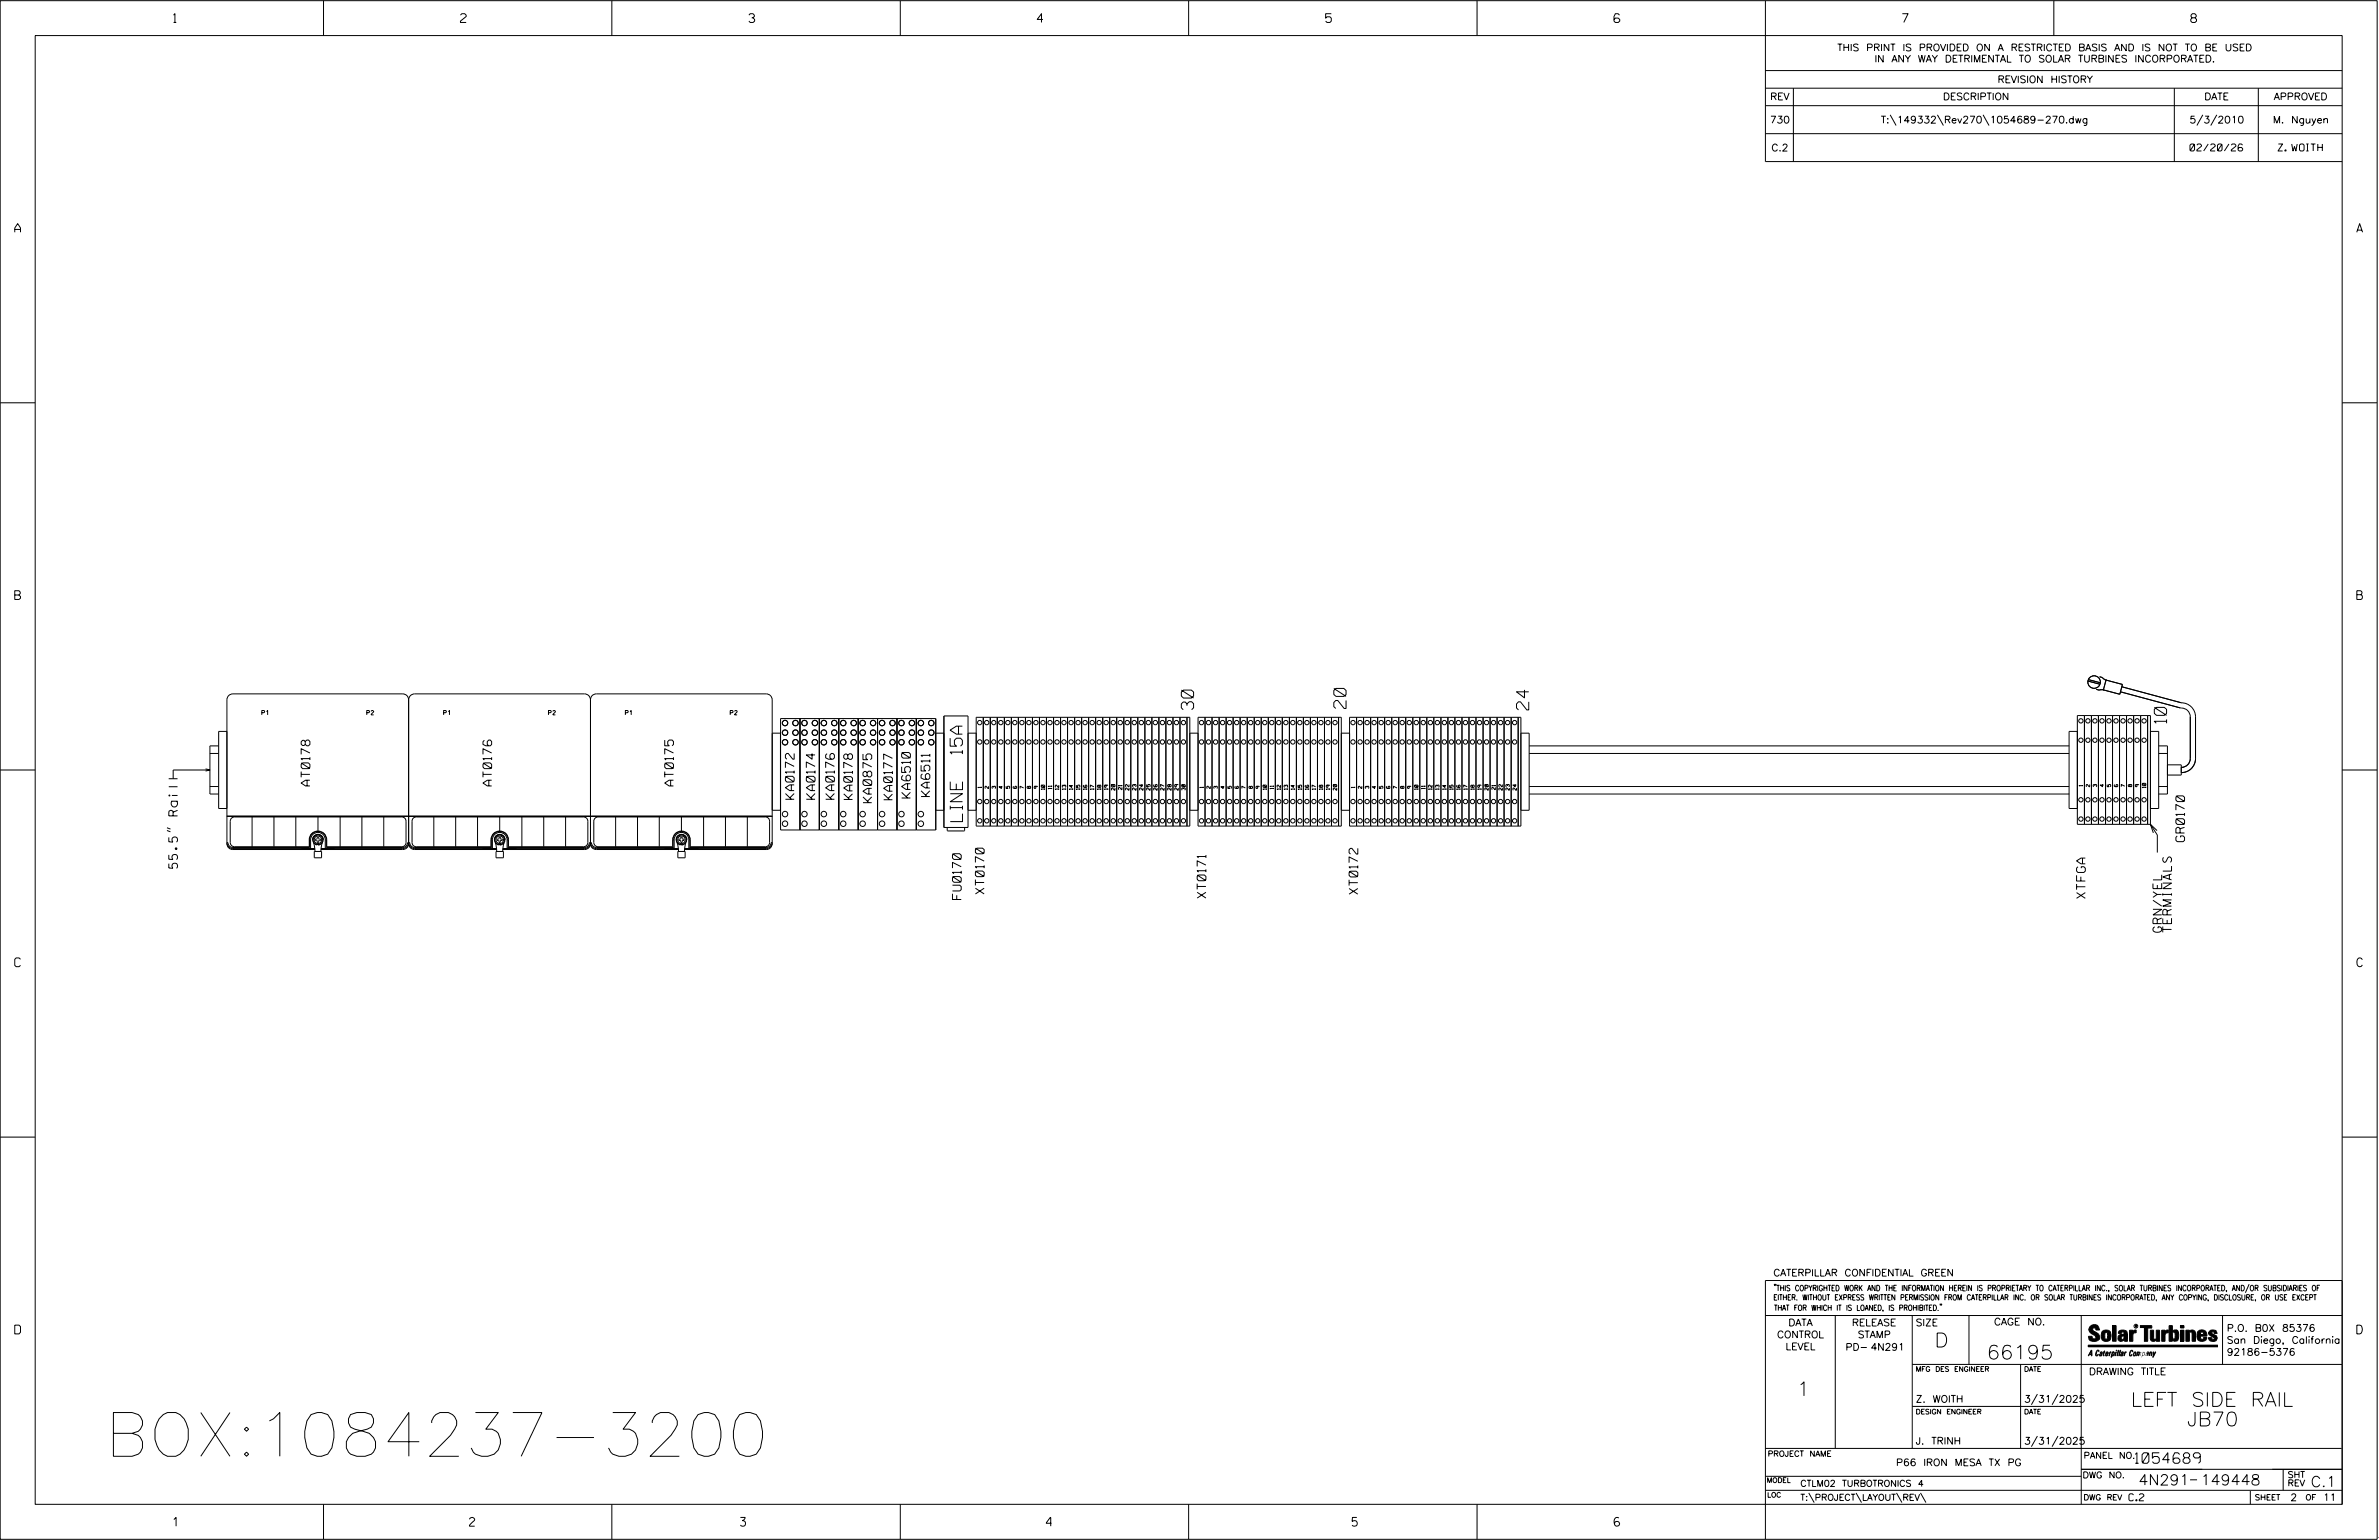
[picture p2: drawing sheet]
<svg xmlns="http://www.w3.org/2000/svg" width="864mm" height="559mm" viewBox="0 0 864 559" stroke-linecap="round" stroke-linejoin="round" font-family="sans-serif">
<defs><g id="words">
<text font-size="15.9" x="38.1" y="528.4">BOX:1084237-3200</text>
<g font-size="5.1">
<text x="702.3" y="488.8">D</text>
<text x="721.2" y="493.2">66195</text>
<text x="652.2" y="506.5">1</text>
<text x="773.5" y="510.3">LEFT SIDE RAIL</text>
<text x="793.9" y="517.4">JB70</text>
</g>
<g font-size="4.4">
<text x="433.3" y="257.5" transform="rotate(-90 433.3 257.5)">30</text>
<text x="488.6" y="257.1" transform="rotate(-90 488.6 257.1)">20</text>
<text x="555" y="257.6" transform="rotate(-90 555 257.6)">24</text>
<text x="786.5" y="262.4" transform="rotate(-90 786.5 262.4)">10</text>
<text x="349.4" y="273.6" transform="rotate(-90 349.4 273.6)">15A</text>
<text x="349.4" y="298.1" transform="rotate(-90 349.4 298.1)">LINE</text>
</g>
<g font-size="3.8">
<text x="775.1" y="531">1054689</text>
<text x="776.3" y="538.9">4N291</text>
<text x="798.8" y="538.9">149448</text>
<text x="838.8" y="539.5">C.1</text>
</g>
<g font-size="3.2">
<text x="63" y="8.2">1</text>
<text x="167.2" y="8.2">2</text>
<text x="271.8" y="8.2">3</text>
<text x="376.5" y="8.2">4</text>
<text x="481.2" y="8.2">5</text>
<text x="690.6" y="8.2">7</text>
<text x="795.3" y="8.2">8</text>
<text x="5.4" y="84.3">A</text>
<text x="855.5" y="84.3">A</text>
<text x="5.4" y="217.5">B</text>
<text x="855.6" y="217.5">B</text>
<text x="112.5" y="285.2" transform="rotate(-90 112.5 285.2)">AT0178</text>
<text x="178.5" y="285.2" transform="rotate(-90 178.5 285.2)">AT0176</text>
<text x="244.5" y="285.2" transform="rotate(-90 244.5 285.2)">AT0175</text>
<text x="288.3" y="290" transform="rotate(-90 288.3 290)">KA0172</text>
<text x="295.9" y="290" transform="rotate(-90 295.9 290)">KA0174</text>
<text x="302.9" y="290" transform="rotate(-90 302.9 290)">KA0176</text>
<text x="309.5" y="290.1" transform="rotate(-90 309.5 290.1)">KA0178</text>
<text x="316.4" y="291.3" transform="rotate(-90 316.4 291.3)">KA0875</text>
<text x="324" y="290.2" transform="rotate(-90 324 290.2)">KA0177</text>
<text x="330.5" y="289.6" transform="rotate(-90 330.5 289.6)">KA6510</text>
<text x="337.5" y="289" transform="rotate(-90 337.5 289)">KA6511</text>
<text x="793" y="305.4" transform="rotate(-90 793 305.4)">GR0170</text>
<text x="64.4" y="315.1" transform="rotate(-90 64.4 315.1)">55.5&quot; Rail</text>
<text x="348.9" y="326.4" transform="rotate(-90 348.9 326.4)">FU0170</text>
<text x="357.2" y="324.4" transform="rotate(-90 357.2 324.4)">XT0170</text>
<text x="437.8" y="325.8" transform="rotate(-90 437.8 325.8)">XT0171</text>
<text x="492.9" y="324.5" transform="rotate(-90 492.9 324.5)">XT0172</text>
<text x="757" y="326" transform="rotate(-90 757 326)">XTFGA</text>
<text x="784.7" y="338.3" transform="rotate(-90 784.7 338.3)">GRN/YEL</text>
<text x="788.3" y="338.3" transform="rotate(-90 788.3 338.3)">TERMINALS</text>
<text x="5.4" y="350.8">C</text>
<text x="855.6" y="350.8">C</text>
<text x="5.4" y="484">D</text>
<text x="855.6" y="484">D</text>
<text x="62.8" y="553.8">1</text>
<text x="170.4" y="553.8">2</text>
<text x="268.8" y="553.8">3</text>
<text x="379.8" y="553.8">4</text>
<text x="490.8" y="553.8">5</text>
<text x="585.9" y="553.8">6</text>
</g>
<g font-size="2.5">
<text x="666.9" y="18.5">THIS PRINT IS PROVIDED ON A RESTRICTED BASIS AND IS NOT TO BE USED</text>
<text x="680.5" y="22.6">IN ANY WAY DETRIMENTAL TO SOLAR TURBINES INCORPORATED.</text>
<text x="725.1" y="30">REVISION HISTORY</text>
<text x="642.6" y="36.3">REV</text>
<text x="705.3" y="36.3">DESCRIPTION</text>
<text x="800.2" y="36.3">DATE</text>
<text x="825.4" y="36.3">APPROVED</text>
<text x="642.5" y="44.7">730</text>
<text x="682.8" y="44.7">T:\149332\Rev270\1054689-270.dwg</text>
<text x="794.8" y="44.7">5/3/2010</text>
<text x="825.1" y="44.7">M. Nguyen</text>
<text x="643" y="54.8">C.2</text>
<text x="795" y="54.8">02/20/26</text>
<text x="827" y="54.8">Z. WOITH</text>
<text x="643.8" y="463">CATERPILLAR CONFIDENTIAL GREEN</text>
<text x="645.1" y="485.5">CONTROL</text>
<text x="649.2" y="481.1">DATA</text>
<text x="672.3" y="481.1">RELEASE</text>
<text x="674.4" y="485.5">STAMP</text>
<text x="695.4" y="481.1">SIZE</text>
<text x="723.8" y="480.8">CAGE NO.</text>
<text x="808.4" y="483.1">P.O. B0X 85376</text>
<text x="648.2" y="489.8">LEVEL</text>
<text x="669.9" y="490">PD- 4N291</text>
<text x="808.4" y="487.5">San Diego, California</text>
<text x="808.4" y="491.8">92186-5376</text>
<text x="758.3" y="498.9">DRAWING TITLE</text>
<text x="695.4" y="508.9">Z. WOITH</text>
<text x="734.8" y="508.9">3/31/2025</text>
<text x="695.4" y="524.1">J. TRINH</text>
<text x="734.8" y="524.1">3/31/2025</text>
<text x="688.3" y="531.9">P66 IRON MESA TX PG</text>
<text x="772.8" y="544.6">C.2</text>
<text x="831.4" y="544.6">2</text>
<text x="843.3" y="544.6">11</text>
</g>
<g font-size="2.3">
<text x="756.4" y="529.2">PANEL NO.</text>
<text x="653.5" y="539.4">CTLM02 TURBOTRONICS 4</text>
<text x="756" y="536.3">DWG NO.</text>
<text x="830.4" y="539.3">REV</text>
<text x="830.4" y="536.2">SHT</text>
<text x="653.5" y="544.5">T:\PROJECT\LAYOUT\REV\</text>
</g>
<g font-size="2">
<text x="643.8" y="468.4">&quot;THIS COPYRIGHTED WORK AND THE INFORMATION HEREIN IS PROPRIETARY TO CATERPILLAR INC., SOLAR TURBINES INCORPORATED, AND/OR SUBSIDIARIES OF</text>
<text x="643.8" y="471.8">EITHER. WITHOUT EXPRESS WRITTEN PERMISSION FROM CATERPILLAR INC. OR SOLAR TURBINES INCORPORATED, ANY COPYING, DISCLOSURE, OR USE EXCEPT</text>
<text x="644" y="475.6">THAT FOR WHICH IT IS LOANED, IS PROHIBITED.&quot;</text>
<text x="641.7" y="528.5">PROJECT NAME</text>
<text x="756.3" y="544.3">DWG REV</text>
<text x="818.5" y="544.3">SHEET</text>
<text x="836.9" y="544.3">OF</text>
</g>
<g font-size="1.8">
<text x="695.4" y="497.6">MFG DES ENGINEER</text>
<text x="734.8" y="497.6">DATE</text>
<text x="695.4" y="513.1">DESIGN ENGINEER</text>
<text x="734.8" y="513.1">DATE</text>
<text x="641.3" y="538">MODEL</text>
<text x="641.5" y="543.3">LOC</text>
</g>
<g font-size="1.6">
<text x="95.1" y="259.4">P1</text>
<text x="133.1" y="259.4">P2</text>
<text x="161" y="259.4">P1</text>
<text x="199.1" y="259.4">P2</text>
<text x="227" y="259.4">P1</text>
<text x="265.1" y="259.4">P2</text>
</g>
<g font-size="1.3">
<text x="356.3" y="285.9" transform="rotate(-90 356.3 285.9)">1</text>
<text x="358.8" y="286.1" transform="rotate(-90 358.8 286.1)">2</text>
<text x="361.4" y="286.1" transform="rotate(-90 361.4 286.1)">3</text>
<text x="363.9" y="286.1" transform="rotate(-90 363.9 286.1)">4</text>
<text x="366.5" y="286.1" transform="rotate(-90 366.5 286.1)">5</text>
<text x="369" y="286.1" transform="rotate(-90 369 286.1)">6</text>
<text x="371.6" y="286.1" transform="rotate(-90 371.6 286.1)">7</text>
<text x="374.1" y="286.1" transform="rotate(-90 374.1 286.1)">8</text>
<text x="376.7" y="286.1" transform="rotate(-90 376.7 286.1)">9</text>
<text x="379.2" y="286.5" transform="rotate(-90 379.2 286.5)">10</text>
<text x="381.8" y="286.3" transform="rotate(-90 381.8 286.3)">11</text>
<text x="384.3" y="286.5" transform="rotate(-90 384.3 286.5)">12</text>
<text x="386.9" y="286.5" transform="rotate(-90 386.9 286.5)">13</text>
<text x="389.4" y="286.5" transform="rotate(-90 389.4 286.5)">14</text>
<text x="392" y="286.5" transform="rotate(-90 392 286.5)">15</text>
<text x="394.5" y="286.5" transform="rotate(-90 394.5 286.5)">16</text>
<text x="397.1" y="286.5" transform="rotate(-90 397.1 286.5)">17</text>
<text x="399.6" y="286.5" transform="rotate(-90 399.6 286.5)">18</text>
<text x="402.2" y="286.5" transform="rotate(-90 402.2 286.5)">19</text>
<text x="404.7" y="286.7" transform="rotate(-90 404.7 286.7)">20</text>
<text x="407.3" y="286.5" transform="rotate(-90 407.3 286.5)">21</text>
<text x="409.8" y="286.7" transform="rotate(-90 409.8 286.7)">22</text>
<text x="412.4" y="286.7" transform="rotate(-90 412.4 286.7)">23</text>
<text x="414.9" y="286.7" transform="rotate(-90 414.9 286.7)">24</text>
<text x="417.5" y="286.7" transform="rotate(-90 417.5 286.7)">25</text>
<text x="420" y="286.7" transform="rotate(-90 420 286.7)">26</text>
<text x="422.6" y="286.7" transform="rotate(-90 422.6 286.7)">27</text>
<text x="425.1" y="286.7" transform="rotate(-90 425.1 286.7)">28</text>
<text x="427.7" y="286.7" transform="rotate(-90 427.7 286.7)">29</text>
<text x="430.2" y="286.7" transform="rotate(-90 430.2 286.7)">30</text>
<text x="436.8" y="285.9" transform="rotate(-90 436.8 285.9)">1</text>
<text x="439.3" y="286.1" transform="rotate(-90 439.3 286.1)">2</text>
<text x="441.9" y="286.1" transform="rotate(-90 441.9 286.1)">3</text>
<text x="444.4" y="286.1" transform="rotate(-90 444.4 286.1)">4</text>
<text x="447" y="286.1" transform="rotate(-90 447 286.1)">5</text>
<text x="449.5" y="286.1" transform="rotate(-90 449.5 286.1)">6</text>
<text x="452.1" y="286.1" transform="rotate(-90 452.1 286.1)">7</text>
<text x="454.6" y="286.1" transform="rotate(-90 454.6 286.1)">8</text>
<text x="457.2" y="286.1" transform="rotate(-90 457.2 286.1)">9</text>
<text x="459.7" y="286.5" transform="rotate(-90 459.7 286.5)">10</text>
<text x="462.3" y="286.3" transform="rotate(-90 462.3 286.3)">11</text>
<text x="464.9" y="286.5" transform="rotate(-90 464.9 286.5)">12</text>
<text x="467.4" y="286.5" transform="rotate(-90 467.4 286.5)">13</text>
<text x="470" y="286.5" transform="rotate(-90 470 286.5)">14</text>
<text x="472.5" y="286.5" transform="rotate(-90 472.5 286.5)">15</text>
<text x="475.1" y="286.5" transform="rotate(-90 475.1 286.5)">16</text>
<text x="477.6" y="286.5" transform="rotate(-90 477.6 286.5)">17</text>
<text x="480.2" y="286.5" transform="rotate(-90 480.2 286.5)">18</text>
<text x="482.7" y="286.5" transform="rotate(-90 482.7 286.5)">19</text>
<text x="485.3" y="286.7" transform="rotate(-90 485.3 286.7)">20</text>
<text x="491.8" y="285.9" transform="rotate(-90 491.8 285.9)">1</text>
<text x="494.4" y="286.1" transform="rotate(-90 494.4 286.1)">2</text>
<text x="496.9" y="286.1" transform="rotate(-90 496.9 286.1)">3</text>
<text x="499.5" y="286.1" transform="rotate(-90 499.5 286.1)">4</text>
<text x="502" y="286.1" transform="rotate(-90 502 286.1)">5</text>
<text x="507.1" y="286.1" transform="rotate(-90 507.1 286.1)">7</text>
<text x="509.7" y="286.1" transform="rotate(-90 509.7 286.1)">8</text>
<text x="512.2" y="286.1" transform="rotate(-90 512.2 286.1)">9</text>
<text x="514.8" y="286.5" transform="rotate(-90 514.8 286.5)">10</text>
<text x="517.3" y="286.3" transform="rotate(-90 517.3 286.3)">11</text>
<text x="519.9" y="286.5" transform="rotate(-90 519.9 286.5)">12</text>
<text x="522.4" y="286.5" transform="rotate(-90 522.4 286.5)">13</text>
<text x="525" y="286.5" transform="rotate(-90 525 286.5)">14</text>
<text x="527.5" y="286.5" transform="rotate(-90 527.5 286.5)">15</text>
<text x="530.1" y="286.5" transform="rotate(-90 530.1 286.5)">16</text>
<text x="532.6" y="286.5" transform="rotate(-90 532.6 286.5)">17</text>
<text x="535.2" y="286.5" transform="rotate(-90 535.2 286.5)">18</text>
<text x="537.7" y="286.5" transform="rotate(-90 537.7 286.5)">19</text>
<text x="540.3" y="286.7" transform="rotate(-90 540.3 286.7)">20</text>
<text x="542.8" y="286.5" transform="rotate(-90 542.8 286.5)">21</text>
<text x="545.4" y="286.7" transform="rotate(-90 545.4 286.7)">22</text>
<text x="547.9" y="286.7" transform="rotate(-90 547.9 286.7)">23</text>
<text x="550.5" y="286.7" transform="rotate(-90 550.5 286.7)">24</text>
<text x="756" y="285.3" transform="rotate(-90 756 285.3)">1</text>
<text x="758.6" y="285.5" transform="rotate(-90 758.6 285.5)">2</text>
<text x="761.1" y="285.5" transform="rotate(-90 761.1 285.5)">3</text>
<text x="763.7" y="285.5" transform="rotate(-90 763.7 285.5)">4</text>
<text x="766.2" y="285.5" transform="rotate(-90 766.2 285.5)">5</text>
<text x="768.8" y="285.5" transform="rotate(-90 768.8 285.5)">6</text>
<text x="771.3" y="285.5" transform="rotate(-90 771.3 285.5)">7</text>
<text x="773.9" y="285.5" transform="rotate(-90 773.9 285.5)">8</text>
<text x="776.4" y="285.5" transform="rotate(-90 776.4 285.5)">9</text>
<text x="779" y="285.9" transform="rotate(-90 779 285.9)">10</text>
</g>
<text font-size=".9" x="775.1" y="481.7">R</text>
</g></defs>
<g fill="none" stroke="#000" stroke-width=".36">
<path d="M.1 .2h862.8v558.4h-862.8zM12.8 12.9h837.4v533h-837.4zM117.4 .2v12.7M222.1 .2v12.7M326.8 .2v12.7M431.5 .2v12.7M536.2 .2v12.7M587.9 5.5l-.5-.5h-1l-.5 1v1.7l.5 .4h1l.6-.4v-.6l-.6-.5h-1l-.5 .5M640.9 .2v58.4h209.3M745.6 .2v12.7M640.9 25.6h209.3M640.9 32h209.3"/>
<path d="M640.9 38.3h209.3M651 32v26.6M789.3 32v26.6M819.8 32v26.6M640.9 48.5h209.3M686.2 41.7l2.1 3.8M703.3 41.7l2.2 3.8M719.9 41.7l2.1 3.8M799.6 41.7l-2.1 3.8M804.7 41.7l-2.2 3.8M.1 146.2h12.7M850.2 146.2h12.7"/>
<path d="M148.3 254a2.17 2.17 0 0 0-2.1-2.2h-61.7a2.17 2.17 0 0 0-2.1 2.2v52.1a2.17 2.17 0 0 0 2.1 2.2h29.8M148.3 254v52.1M148.3 254a2.17 2.17 0 0 1 2.2-2.2h61.7a2.17 2.17 0 0 1 2.1 2.2M214.3 254v52.1M214.3 254a2.11 2.11 0 0 1 2.2-2.2h61.7a2.17 2.17 0 0 1 2.1 2.2v52.1a2.17 2.17 0 0 1-2.1 2.2h-29.7M342.7 259.8h8.7v40.4h-8.7zM754.1 259.6h26.5v39.5h-26.5zM756.7 259.6v39.5M757.9 247.1l4.4 1.2M758.1 246.6l4.4 1.2M759.2 259.6v39.5M760.9 250.1l1.1 .3h1.8"/>
<path d="M761.8 259.6v39.5M762.2 245.6l1 .3 .8 .7 .8 .2M764.3 259.6v39.5M764.5 246.8l6 1.6-1 3.5-5.9-1.6zM766.9 259.6v39.5M769.4 259.6v39.5M769.8 251l21.6 5.9a3.4 3.4 0 0 1 3.7 3.2v15.2a3.3 3.3 0 0 1-3.3 3.1M770.3 249.2l21.6 5.8a5.1 5.1 0 0 1 5.1 5.1v15.2a5.1 5.1 0 0 1-5.2 5.1M771.9 259.6v39.5M774.5 259.6v39.5M777.1 259.6v39.5M779.6 259.6v39.5"/>
<path d="M.1 279.4h12.7M74.6 279l1.6 .4-1.6 .4M76.2 273.4h3.2M76.2 279.4h-13.3v3.2M79.4 270.7h-3.2v17.4h3.2M82.4 265.4h-3v28h3M280.3 266h3M283.4 260.7h56.3v40.5h-56.3zM290.4 260.7v40.5M297.4 260.7v40.5M304.5 260.7v40.5M311.5 260.7v40.5"/>
<path d="M318.6 260.7v40.5M325.6 260.7v40.5M332.6 260.7v40.5M339.7 266h3M351.4 266h3M354.4 260.3h77.5v39.5h-77.5zM356.9 260.3v39.5M359.5 260.3v39.5M362 260.3v39.5M364.6 260.3v39.5M367.1 260.3v39.5M369.7 260.3v39.5"/>
<path d="M372.3 260.3v39.5M374.8 260.3v39.5M377.3 260.3v39.5M379.9 260.3v39.5M382.4 260.3v39.5M385 260.3v39.5M387.5 260.3v39.5M390.1 260.3v39.5M392.6 260.3v39.5M395.2 260.3v39.5M397.7 260.3v39.5M400.3 260.3v39.5"/>
<path d="M402.8 260.3v39.5M405.4 260.3v39.5M408 260.3v39.5M410.5 260.3v39.5M413 260.3v39.5M415.6 260.3v39.5M418.1 260.3v39.5M420.7 260.3v39.5M423.2 260.3v39.5M425.8 260.3v39.5M428.3 260.3v39.5M430.9 260.3v39.5"/>
<path d="M431.9 266h3M434.9 260.3h52v39.5h-52zM437.4 260.3v39.5M440 260.3v39.5M442.6 260.3v39.5M445.1 260.3v39.5M447.6 260.3v39.5M450.2 260.3v39.5M452.8 260.3v39.5M455.3 260.3v39.5M457.8 260.3v39.5M460.4 260.3v39.5"/>
<path d="M463 260.3v39.5M465.5 260.3v39.5M468.1 260.3v39.5M470.6 260.3v39.5M473.1 260.3v39.5M475.7 260.3v39.5M478.3 260.3v39.5M480.8 260.3v39.5M483.3 260.3v39.5M485.9 260.3v39.5M486.9 266h3M489.9 260.3h62.2v39.5h-62.2z"/>
<path d="M492.4 260.3v39.5M495 260.3v39.5M497.6 260.3v39.5M500.1 260.3v39.5M502.6 260.3v39.5M505.2 260.3v39.5M507.8 260.3v39.5M510.3 260.3v39.5M512.9 260.3v39.5M515.4 260.3v39.5M517.9 260.3v39.5M520.5 260.3v39.5"/>
<path d="M523.1 260.3v39.5M525.6 260.3v39.5M528.1 260.3v39.5M530.7 260.3v39.5M533.3 260.3v39.5M535.8 260.3v39.5M538.4 260.3v39.5M540.9 260.3v39.5M543.5 260.3v39.5M546 260.3v39.5M548.6 260.3v39.5M551.1 260.3v39.5"/>
<path d="M552.1 266h3v28h-3M555.1 270.7h196M555.1 273.4h196M754.1 265.4h-3v28h3M780.6 265.4h3v28h-3M783.6 270.7h3.2v17.4h-3.2M783.6 273.4h3.2M786.8 277.5h5v3.7h-5M850.2 279.4h12.7M76.2 285.4h3.2M82.4 296.2l197.9 .1zM84 296.9l1.1-.5h60.8a1.51 1.51 0 0 1 1.5 1.6v7.7a1.51 1.51 0 0 1-1.5 1.5h-27.3v-2.5a3.2 3.2 0 0 0-3.2-3.1 3.2 3.2 0 0 0-3.1 3.1v2.5h-27.2a1.57 1.57 0 0 1-1.5-1.5v-7.7z"/>
<path d="M91.5 296.4v10.8M99.4 296.4v10.8M107.4 296.4v10.8M115.4 296.4v5.2M123.5 296.4v10.8M131.4 296.4v10.8M139.3 296.4v10.8M150 296.9l1.1-.5h60.8a1.57 1.57 0 0 1 1.5 1.6v7.7a1.57 1.57 0 0 1-1.5 1.5h-27.3v-2.5a3.2 3.2 0 0 0-3.2-3.1 3.2 3.2 0 0 0-3.2 3.1v2.5h-27.1a1.51 1.51 0 0 1-1.5-1.5v-7.7zM157.5 296.4v10.8M165.4 296.4v10.8M173.4 296.4v10.8M181.4 296.4v5.2"/>
<path d="M189.4 296.4v10.8M197.4 296.4v10.8M205.3 296.4v10.8M216 296.9l1.1-.5h60.7a1.51 1.51 0 0 1 1.6 1.6v7.7a1.51 1.51 0 0 1-1.6 1.5h-27.3v-2.5a3.2 3.2 0 0 0-3.1-3.1 3.2 3.2 0 0 0-3.2 3.1v2.5h-27.1a1.57 1.57 0 0 1-1.6-1.5v-7.7zM223.5 296.4v10.8M231.4 296.4v10.8M239.3 296.4v10.8M247.4 296.4v5.2M255.4 296.4v10.8M263.3 296.4v10.8M271.3 296.4v10.8M280.3 294h3"/>
<path d="M339.7 294h3M351.4 294h3M431.9 294h3M486.9 294h3M503.5 285.3l-.2 .6 .4 .2h.7l.1-.6-.1-.2-.5 .2 .2 .6M555.1 288.1h196M555.1 285.4h196M780.6 299.1l2.5 3.9v6.4M783.6 285.4h3.2M60.6 301.3l1.3 .5M60.6 300.4l1.3 .4M84.5 307.5a1.75 1.75 0 0 1-1.7-1.7h-.4a2.17 2.17 0 0 0 2.1 2.1"/>
<path d="M84.5 307.9h29.8M84.5 307.5h27.9M84.5 307.5v.4M109.4 307.9l4.9 .1M112.4 304.7a3.1 3.1 0 0 1 3-3 3.1 3.1 0 0 1 3.1 3M112.4 304.7h.3M112.4 304.7v2.8M112.7 304.7v3.2l-.3-.4M112.7 304.7a2.66 2.66 0 0 1 2.7-2.7 2.66 2.66 0 0 1 2.7 2.7M113.8 305.8l.5 3.2M114.1 309h2.6v2.3h-2.6zM115.1 306.5a1.88 1.88 0 0 1-1.3-2.7 1.88 1.88 0 0 1 2.9-.7 1.88 1.88 0 0 1 .1 2.9l-1 .6-.4-.1"/>
<path d="M115.1 303.8h.6l.1 .6 .6 .1v.5h-.7v.7h-.6v-.7h-.6v-.5l.6-.2zM116.6 307.9h29.6M117 305.8l-.5 3.2M117.3 304.8a1.89 1.89 0 0 0-1.9-2 1.89 1.89 0 0 0-1.9 2M118.1 304.7h.4M118.1 304.7v3.2l.4-.4M118.5 307.5h27.7M118.5 304.7v2.8M121.4 307.9l-4.8 .1M146.2 307.9a2.17 2.17 0 0 0 2.1-2.1 2.17 2.17 0 0 0 2.2 2.1M146.2 307.5a1.75 1.75 0 0 0 1.8-1.7h.7a1.81 1.81 0 0 0 1.8 1.7M146.2 307.5v.4"/>
<path d="M148.3 306.1a2.17 2.17 0 0 1-2.1 2.2h-29.7M148.3 306.1a2.17 2.17 0 0 0 2.2 2.2h29.8M150.5 307.5v.4M150.5 307.9h29.8M150.5 307.5h27.9M175.4 307.9l4.9 .1M178.4 304.7a3 3 0 0 1 3-3 3 3 0 0 1 3 3M178.4 304.7h.4M178.4 304.7v2.8M178.8 304.7a2.66 2.66 0 0 1 2.6-2.7 2.66 2.66 0 0 1 2.7 2.7M178.8 304.7v3.2l-.4-.4M179.8 305.8l.5 3.2"/>
<path d="M180.1 309h2.6v2.3h-2.6zM180.4 304.5l.6-.1 .2-.6h.4l.1 .5 .7 .2v.5h-.7l-.1 .7h-.4l-.1-.7h-.7zM181.1 306.5v.1a1.91 1.91 0 0 1-1.2-3 1.91 1.91 0 0 1 3.3 .3 1.91 1.91 0 0 1-1.8 2.7v-.1M182.5 307.9h29.7M183 305.8l-.5 3.2M183.3 304.8a1.91 1.91 0 0 0-1.9-2 1.91 1.91 0 0 0-1.9 2M184.1 304.7v3.2l.3-.4M184.1 304.7h.3M184.4 304.7v2.8M184.4 307.5h27.8M187.4 307.9l-4.9 .1M212.2 307.9a2.17 2.17 0 0 0 2.1-2.1 2.11 2.11 0 0 0 2.2 2.1"/>
<path d="M212.2 307.5a1.81 1.81 0 0 0 1.8-1.7h.7a1.81 1.81 0 0 0 1.8 1.7M212.2 307.5v.4M214.3 306.1a2.11 2.11 0 0 0 2.2 2.2h29.8M214.3 306.1a2.17 2.17 0 0 1-2.1 2.2h-29.7M216.5 307.9h29.7M216.5 307.5h27.8M216.5 307.5v.4M241.4 307.9l4.8 .1M244.3 304.7h.4M244.3 304.7v2.8M244.3 304.7a3.1 3.1 0 0 1 3.1-3 3.1 3.1 0 0 1 3 3M244.7 304.7a2.66 2.66 0 0 1 2.7-2.7 2.66 2.66 0 0 1 2.6 2.7"/>
<path d="M244.7 304.7v3.2l-.4-.4M245.8 305.8l.5 3.2M246.1 309h2.6v2.3h-2.6zM246.4 304.5l.6-.1 .1-.6h.5l.1 .5 .6 .2v.5h-.6l-.1 .7h-.5v-.7h-.7zM247.1 306.5a1.86 1.86 0 0 1-1.4-2.5 1.86 1.86 0 0 1 2.6-1 1.86 1.86 0 0 1 .7 2.7l-.9 .8h-.7M248.5 307.9h29.7M249 305.8l-.5 3.2M249.3 304.8a1.89 1.89 0 0 0-1.9-2 1.89 1.89 0 0 0-1.9 2M250 304.7v3.2l.4-.4M250 304.7h.4M250.4 307.5h27.8M250.4 304.7v2.8"/>
<path d="M253.3 307.9l-4.8 .1M278.2 307.5a1.81 1.81 0 0 0 1.7-1.7h.4a2.17 2.17 0 0 1-2.1 2.1M278.2 307.5v.4M343.9 300.2v1.1l.2 .2h5.8l.3-.2v-1.1M783 301.4l-2.4-2.3 1.1 3.1M.1 412.6h12.7M850.2 412.6h12.7M640.9 477.3h209.3M644.2 466.1l-.1 .4M644.7 466.1l-.2 .4M666.2 477.3v48.3M694.2 477.3v48.3"/>
<path d="M704.4 473.3l-.1 .4M704.8 473.3l-.1 .4M714.8 477.3v17.8M755.5 477.3v68.6M806.8 477.3v17.8M816.5 466l-1.4 3.1M850.2 464.6h-209.3v94M850.2 464.8v81.1M694.2 495.1h156M733.5 495.1v30.5M758.6 481.4a2.02 2.02 0 0 1 3.1-.1l.5 1.3h-1.3l-.2-.6-.4-.2-.6 .1-.1 .4 .4 .7a2.46 2.46 0 0 1 2.2 2.9 2.83 2.83 0 0 1-3.8 .3l-.3-1.3h1.3l.2 .7 .6 .3 .5-.2 .2-.5-.4-.6-1.9-1.2-.4-.9zM759.2 491.3h-.7l.7-1.2v1.9h.2l-.1-2.1-1.3 2.1 .5-.5h.7"/>
<path d="M761.3 490l.3-.2 .4 .3-.1 .3-.3-.4-.4 .3-.3 1.6h.4l.4-.5-.3 .6-.4 .1-.3-.4zM762.6 490.6l.5-.1-.1 1.4h-.9a.74 .74 0 0 1 .9-.8l-.3 .7-.5 .1 .2-.5 .6-.2v-.5l-.7 .2zM763 483.2a2.17 2.17 0 0 1 3.1 0l.3 1.4-.3 1.5a2.17 2.17 0 0 1-3.1 0l-.3-1.5zM763.6 490.5l.4-.4 .2 .6h-.3l-.3 .9 .2 .4-.3-.1zM764.1 483.7l.5-.4 .4 .3v2.2l-.4 .2-.5-.2zM764.6 491.1l.6 .2v-.7l-.4-.1-.4 .6-.1 .8h.6M764.6 491.1l-.1 .8h.4M764.6 482.6v.8M764.8 490.7l.4 .1v.3h-.6zM765 491.5l-.1 .4zM766 490.5l-.5 1.5zM766 490.8l.4-.3-.4 .4"/>
<path d="M766.9 481h1.3v5.7h-1.3zM767 490.8l.5 .1-.3 .8-.4 .2zM767.3 490.5h-.5l-.5 2M767.3 490.5a.8 .8 0 0 1 .2 1 .8 .8 0 0 1-.9 .4l-.1 .6M767.3 490.5l-.1 .2M768.1 490.5l-.4 1.5zM768.2 489.9h.3l-.1 .2h-.2zM769 489.9l-.5 2.1zM769.7 489.9l-.6 2.1zM770.1 491.4l.5-.3-.5 .8zM770.4 491.9h.1M770.6 491.1l.1-.4-.7 .2 .1-.3 .6-.1 .2 .3-.5 1.1"/>
<path d="M770.6 491.1a.74 .74 0 0 0-.8 .8h.6M771 484.8h-.7l-.3 .6 .4 .7 .5-.3 .1-2.4h-.8l-.1 .4h-1.2a1.71 1.71 0 0 1 1.8-1.3 1.71 1.71 0 0 1 1.6 1.4v2.8h-1.1l-.1-.6M771 484.2l-1.5 .1a1.41 1.41 0 0 0 0 2.4l.5 .1 1.1-.7M771.2 486.1h-.1M771.4 490.5l.1 .3 .4-.3-.9 1.5zM771.5 490.8h.1M773 482.7h1.2v.5l.5-.5 .7-.1v1h-.6l-.5 .4-.1 2.7h-1.2zM773.3 490.3l.6-.4 .4 .2-.1 .4-.3-.4a1.28 1.28 0 0 0-.5 1.8l.6-.4-.1 .4-.8 .1zM774.7 490.8l.5-.3a.88 .88 0 0 1 .2 .9 .88 .88 0 0 1-.7 .7l-.2-.2zM774.8 490.9h.5l-.3 1h-.3l-.2-.2zM775.2 490.5l-.1 .2M776.8 481h4.3v.9h-1.5v4.8h-1.3"/>
<path d="M776.8 490.6l-.8 .2v-.3l-.4 1.5 .8-1.3v1.3l.3-1.2M779.3 491.1h.4M779.6 490.5h.3l-.3 1.4M779.6 490.7h.2l-.1 .4M779.7 491.1l-.1 .4M779.7 491.1l-.4 .2M780.1 492l.4-1.5 .1 .3 .3-.3 .3 .2-.3 1.3v-1.3l-.7 1.3M780.6 482.7h1.2v2.7l.1 .4 .4 .3 .4-.7v-2.7h1.2l.1 4h-1.3v-.5l-1.1 .6-.7-.3-.3-.7zM781.6 492.5l1-2-.8 1.3-.2-1.3-.2 2M784.7 482.7h1.2v.5l.5-.5 .7-.1v1h-.5l-.6 .4-.1 2.7h-1.2zM787.4 481h1.2v2a1.4 1.4 0 0 1 2.2 .2l.1 1.4-.4 1.9-1.5 .1-.4-.5v-1l.5 .9 .5-.3v-2.1l-.5-.4-.5 .7v2.8h-1.2zM791.5 482.7h1.3v4h-1.3z"/>
<path d="M791.5 481h1.3v.9h-1.3zM793.5 482.7h1.3v.4l.7-.5 1.1 .2 .4 .6v3.3h-1.2l-.3-3.4-.7 .2v3.2h-1.3zM794.8 483.1h.1M797.7 483.2a1.92 1.92 0 0 1 2.4-.5 1.92 1.92 0 0 1 1 2.1h-2.3v.8l.6 .5 .5-.3v-.5h1.2a1.83 1.83 0 0 1-2.1 1.4 1.83 1.83 0 0 1-1.5-2.1zM798.8 484.2v.6M799.1 483.4h.6l.2 .8h-1.1zM804.6 482.9a1.84 1.84 0 0 0-2.9 .8 3.3 3.3 0 0 0 2.2 1.9l-.5 .5-.4-.3-.1-.4h-1.2l.1 .6a1.92 1.92 0 0 0 2.9 .4M804.9 483.8h-1.2l-.2-.6-.5 .1-.1 .3 .1 .3 1.8 .9M805.1 488.1h-47.1v.6h47.1M694.2 510.3h61.3M739.6 505.8l-2.2 3.9M747.1 505.8l-2.2 3.9"/>
<path d="M640.9 525.6h209.2M640.9 535.7h114.6M739.6 521.1l-2.2 3.8M747.1 521.1l-2.2 3.8M755.5 533.2h94.7M795 537h2.6M828.8 533.2v7.6M117.4 545.9v12.7M222.1 545.9v12.7M326.8 545.9v12.7M431.5 545.9v12.7M536.2 545.9v12.7"/>
<path d="M640.9 540.8h209.3M656.6 541.7l2 3.5M673.8 541.7l1.9 3.5M688.4 541.7l2 3.5M697.2 541.7l1.9 3.5M816.9 541v4.9M863.5 558h.1"/>
<circle cx="760.2" cy="247.5" r="2.27"/>
<circle cx="285" cy="262.4" r=".99"/>
<circle cx="285" cy="265.9" r=".99"/>
<circle cx="285" cy="269.3" r=".98"/>
<circle cx="288.8" cy="262.4" r="1"/>
<circle cx="288.8" cy="265.9" r="1"/>
<circle cx="288.8" cy="269.3" r=".99"/>
<circle cx="292" cy="265.9" r=".99"/>
<circle cx="292" cy="262.4" r=".99"/>
<circle cx="292" cy="269.3" r=".99"/>
<circle cx="295.8" cy="262.4" r="1"/>
<circle cx="295.8" cy="265.9" r="1"/>
<circle cx="295.8" cy="269.3" r="1"/>
<circle cx="299.1" cy="265.9" r="1"/>
<circle cx="299.1" cy="262.4" r="1"/>
<circle cx="299.1" cy="269.3" r="1"/>
<circle cx="302.9" cy="265.9" r=".99"/>
<circle cx="302.9" cy="262.4" r=".99"/>
<circle cx="302.9" cy="269.3" r=".99"/>
<circle cx="306.1" cy="265.9" r=".99"/>
<circle cx="306.1" cy="262.4" r=".99"/>
<circle cx="306.1" cy="269.3" r=".99"/>
<circle cx="309.9" cy="262.4" r="1"/>
<circle cx="309.9" cy="265.9" r="1"/>
<circle cx="309.9" cy="269.3" r=".99"/>
<circle cx="313.2" cy="265.9" r="1"/>
<circle cx="313.2" cy="262.4" r="1"/>
<circle cx="313.2" cy="269.3" r=".99"/>
<circle cx="316.9" cy="265.9" r=".99"/>
<circle cx="316.9" cy="262.4" r=".99"/>
<circle cx="316.9" cy="269.3" r=".98"/>
<circle cx="320.2" cy="262.4" r="1"/>
<circle cx="320.2" cy="265.9" r="1"/>
<circle cx="320.2" cy="269.3" r="1"/>
<circle cx="324" cy="262.4" r=".99"/>
<circle cx="324" cy="265.9" r=".99"/>
<circle cx="324" cy="269.3" r=".99"/>
<circle cx="327.2" cy="262.4" r=".99"/>
<circle cx="327.2" cy="265.9" r=".99"/>
<circle cx="327.2" cy="269.3" r=".99"/>
<circle cx="331" cy="262.4" r="1"/>
<circle cx="331" cy="265.9" r="1"/>
<circle cx="331" cy="269.3" r="1"/>
<circle cx="334.3" cy="265.9" r="1"/>
<circle cx="334.3" cy="262.4" r="1"/>
<circle cx="334.3" cy="269.3" r=".99"/>
<circle cx="338.1" cy="265.9" r=".99"/>
<circle cx="338.1" cy="262.4" r=".99"/>
<circle cx="338.1" cy="269.3" r=".99"/>
<circle cx="355.7" cy="262.2" r=".8"/>
<circle cx="355.7" cy="269.2" r=".79"/>
<circle cx="358.2" cy="262.2" r=".8"/>
<circle cx="358.2" cy="269.2" r=".79"/>
<circle cx="360.8" cy="262.2" r=".79"/>
<circle cx="360.8" cy="269.2" r=".78"/>
<circle cx="363.3" cy="262.2" r=".8"/>
<circle cx="363.3" cy="269.2" r=".79"/>
<circle cx="365.8" cy="262.2" r=".8"/>
<circle cx="365.9" cy="269.2" r=".79"/>
<circle cx="368.4" cy="262.2" r=".8"/>
<circle cx="368.4" cy="269.2" r=".79"/>
<circle cx="371" cy="262.2" r=".8"/>
<circle cx="371" cy="269.2" r=".79"/>
<circle cx="373.5" cy="262.2" r=".8"/>
<circle cx="373.5" cy="269.2" r=".79"/>
<circle cx="376" cy="262.2" r=".8"/>
<circle cx="376" cy="269.2" r=".79"/>
<circle cx="378.6" cy="262.2" r=".79"/>
<circle cx="378.6" cy="269.2" r=".79"/>
<circle cx="381.2" cy="262.2" r=".8"/>
<circle cx="381.2" cy="269.2" r=".79"/>
<circle cx="383.7" cy="262.2" r=".8"/>
<circle cx="383.7" cy="269.2" r=".79"/>
<circle cx="386.2" cy="262.2" r=".8"/>
<circle cx="386.2" cy="269.2" r=".79"/>
<circle cx="388.8" cy="262.2" r=".8"/>
<circle cx="388.8" cy="269.2" r=".79"/>
<circle cx="391.4" cy="262.2" r=".8"/>
<circle cx="391.4" cy="269.2" r=".79"/>
<circle cx="393.9" cy="262.2" r=".8"/>
<circle cx="393.9" cy="269.2" r=".79"/>
<circle cx="396.5" cy="262.2" r=".8"/>
<circle cx="396.5" cy="269.2" r=".79"/>
<circle cx="399" cy="262.2" r=".8"/>
<circle cx="399" cy="269.2" r=".79"/>
<circle cx="401.5" cy="262.2" r=".8"/>
<circle cx="401.6" cy="269.2" r=".79"/>
<circle cx="404.1" cy="262.2" r=".79"/>
<circle cx="404.1" cy="269.2" r=".79"/>
<circle cx="406.7" cy="262.2" r=".8"/>
<circle cx="406.7" cy="269.2" r=".79"/>
<circle cx="409.2" cy="262.2" r=".8"/>
<circle cx="409.2" cy="269.2" r=".79"/>
<circle cx="411.7" cy="262.2" r=".8"/>
<circle cx="411.7" cy="269.2" r=".79"/>
<circle cx="414.3" cy="262.2" r=".8"/>
<circle cx="414.3" cy="269.2" r=".79"/>
<circle cx="416.9" cy="262.2" r=".8"/>
<circle cx="416.9" cy="269.2" r=".79"/>
<circle cx="419.4" cy="262.2" r=".8"/>
<circle cx="419.4" cy="269.2" r=".79"/>
<circle cx="422" cy="262.2" r=".8"/>
<circle cx="422" cy="269.2" r=".79"/>
<circle cx="424.5" cy="262.2" r=".8"/>
<circle cx="424.5" cy="269.2" r=".79"/>
<circle cx="427.1" cy="262.2" r=".8"/>
<circle cx="427.1" cy="269.2" r=".79"/>
<circle cx="429.6" cy="262.2" r=".79"/>
<circle cx="429.6" cy="269.2" r=".78"/>
<circle cx="436.2" cy="262.2" r=".8"/>
<circle cx="436.2" cy="269.2" r=".79"/>
<circle cx="438.7" cy="262.2" r=".8"/>
<circle cx="438.7" cy="269.2" r=".79"/>
<circle cx="441.3" cy="262.2" r=".8"/>
<circle cx="441.3" cy="269.2" r=".79"/>
<circle cx="443.8" cy="262.2" r=".8"/>
<circle cx="443.8" cy="269.2" r=".79"/>
<circle cx="446.4" cy="262.2" r=".8"/>
<circle cx="446.4" cy="269.2" r=".79"/>
<circle cx="448.9" cy="262.2" r=".8"/>
<circle cx="448.9" cy="269.2" r=".79"/>
<circle cx="451.5" cy="262.2" r=".8"/>
<circle cx="451.5" cy="269.2" r=".79"/>
<circle cx="454" cy="262.2" r=".8"/>
<circle cx="454" cy="269.2" r=".79"/>
<circle cx="456.6" cy="262.2" r=".79"/>
<circle cx="456.6" cy="269.2" r=".78"/>
<circle cx="459.1" cy="262.2" r=".8"/>
<circle cx="459.1" cy="269.2" r=".79"/>
<circle cx="461.7" cy="262.2" r=".8"/>
<circle cx="461.7" cy="269.2" r=".79"/>
<circle cx="464.2" cy="262.2" r=".8"/>
<circle cx="464.2" cy="269.2" r=".79"/>
<circle cx="466.8" cy="262.2" r=".8"/>
<circle cx="466.8" cy="269.2" r=".79"/>
<circle cx="469.3" cy="262.2" r=".8"/>
<circle cx="469.3" cy="269.2" r=".79"/>
<circle cx="471.9" cy="262.2" r=".8"/>
<circle cx="471.9" cy="269.2" r=".79"/>
<circle cx="474.4" cy="262.2" r=".79"/>
<circle cx="474.4" cy="269.2" r=".79"/>
<circle cx="477" cy="262.2" r=".8"/>
<circle cx="477" cy="269.2" r=".79"/>
<circle cx="479.5" cy="262.2" r=".8"/>
<circle cx="479.5" cy="269.2" r=".79"/>
<circle cx="482.1" cy="262.2" r=".8"/>
<circle cx="482.1" cy="269.2" r=".79"/>
<circle cx="484.6" cy="262.2" r=".8"/>
<circle cx="484.6" cy="269.2" r=".79"/>
<circle cx="491.2" cy="262.2" r=".8"/>
<circle cx="491.2" cy="269.2" r=".79"/>
<circle cx="493.7" cy="262.2" r=".8"/>
<circle cx="493.7" cy="269.2" r=".79"/>
<circle cx="496.3" cy="262.2" r=".8"/>
<circle cx="496.3" cy="269.2" r=".79"/>
<circle cx="498.8" cy="262.2" r=".8"/>
<circle cx="498.8" cy="269.2" r=".79"/>
<circle cx="501.4" cy="262.2" r=".79"/>
<circle cx="501.4" cy="269.2" r=".79"/>
<circle cx="503.9" cy="262.2" r=".8"/>
<circle cx="503.9" cy="269.2" r=".79"/>
<circle cx="506.5" cy="262.2" r=".8"/>
<circle cx="506.5" cy="269.2" r=".79"/>
<circle cx="509" cy="262.2" r=".8"/>
<circle cx="509" cy="269.2" r=".79"/>
<circle cx="511.6" cy="262.2" r=".8"/>
<circle cx="511.6" cy="269.2" r=".79"/>
<circle cx="514.1" cy="262.2" r=".8"/>
<circle cx="514.1" cy="269.2" r=".79"/>
<circle cx="516.7" cy="262.2" r=".8"/>
<circle cx="516.7" cy="269.2" r=".79"/>
<circle cx="519.2" cy="262.2" r=".8"/>
<circle cx="519.2" cy="269.2" r=".79"/>
<circle cx="521.8" cy="262.2" r=".8"/>
<circle cx="521.8" cy="269.2" r=".79"/>
<circle cx="524.3" cy="262.2" r=".8"/>
<circle cx="524.3" cy="269.2" r=".79"/>
<circle cx="526.9" cy="262.2" r=".79"/>
<circle cx="526.9" cy="269.2" r=".78"/>
<circle cx="529.4" cy="262.2" r=".8"/>
<circle cx="529.4" cy="269.2" r=".79"/>
<circle cx="532" cy="262.2" r=".8"/>
<circle cx="532" cy="269.2" r=".79"/>
<circle cx="534.5" cy="262.2" r=".8"/>
<circle cx="534.5" cy="269.2" r=".79"/>
<circle cx="537.1" cy="262.2" r=".8"/>
<circle cx="537.1" cy="269.2" r=".79"/>
<circle cx="539.6" cy="262.2" r=".8"/>
<circle cx="539.6" cy="269.2" r=".79"/>
<circle cx="542.2" cy="262.2" r=".8"/>
<circle cx="542.2" cy="269.2" r=".79"/>
<circle cx="544.7" cy="262.2" r=".8"/>
<circle cx="544.7" cy="269.2" r=".79"/>
<circle cx="547.3" cy="262.2" r=".8"/>
<circle cx="547.3" cy="269.2" r=".79"/>
<circle cx="549.8" cy="262.2" r=".8"/>
<circle cx="549.8" cy="269.2" r=".79"/>
<circle cx="755.4" cy="261.6" r=".8"/>
<circle cx="755.4" cy="268.6" r=".79"/>
<circle cx="757.9" cy="261.6" r=".8"/>
<circle cx="757.9" cy="268.6" r=".79"/>
<circle cx="760.5" cy="261.6" r=".8"/>
<circle cx="760.5" cy="268.6" r=".79"/>
<circle cx="763" cy="261.6" r=".8"/>
<circle cx="763" cy="268.6" r=".79"/>
<circle cx="765.6" cy="261.6" r=".8"/>
<circle cx="765.6" cy="268.6" r=".79"/>
<circle cx="768.1" cy="261.6" r=".8"/>
<circle cx="768.1" cy="268.6" r=".79"/>
<circle cx="770.7" cy="261.6" r=".79"/>
<circle cx="770.7" cy="268.6" r=".79"/>
<circle cx="773.2" cy="261.6" r=".8"/>
<circle cx="773.2" cy="268.6" r=".79"/>
<circle cx="775.8" cy="261.6" r=".8"/>
<circle cx="775.8" cy="268.6" r=".79"/>
<circle cx="778.3" cy="261.6" r=".8"/>
<circle cx="778.3" cy="268.6" r=".79"/>
<circle cx="285" cy="295.4" r=".99"/>
<circle cx="285" cy="298.9" r=".99"/>
<circle cx="292" cy="295.4" r="1"/>
<circle cx="292" cy="298.9" r="1"/>
<circle cx="299.1" cy="298.9" r="1.01"/>
<circle cx="299.1" cy="295.4" r="1.01"/>
<circle cx="306.1" cy="298.9" r="1"/>
<circle cx="306.1" cy="295.4" r="1"/>
<circle cx="313.1" cy="298.9" r="1"/>
<circle cx="313.1" cy="295.4" r="1"/>
<circle cx="320.2" cy="298.9" r="1.01"/>
<circle cx="320.2" cy="295.4" r="1.01"/>
<circle cx="327.2" cy="295.4" r="1"/>
<circle cx="327.2" cy="298.9" r="1"/>
<circle cx="334.3" cy="298.9" r="1"/>
<circle cx="334.3" cy="295.4" r="1"/>
<circle cx="355.7" cy="297.8" r=".8"/>
<circle cx="355.7" cy="290.8" r=".79"/>
<circle cx="358.2" cy="297.8" r=".8"/>
<circle cx="358.2" cy="290.8" r=".79"/>
<circle cx="360.8" cy="297.8" r=".79"/>
<circle cx="360.8" cy="290.8" r=".78"/>
<circle cx="363.3" cy="297.8" r=".8"/>
<circle cx="363.3" cy="290.8" r=".79"/>
<circle cx="365.8" cy="297.8" r=".8"/>
<circle cx="365.9" cy="290.8" r=".79"/>
<circle cx="368.4" cy="297.8" r=".8"/>
<circle cx="368.4" cy="290.8" r=".79"/>
<circle cx="371" cy="297.8" r=".8"/>
<circle cx="371" cy="290.8" r=".79"/>
<circle cx="373.5" cy="297.8" r=".8"/>
<circle cx="373.5" cy="290.8" r=".79"/>
<circle cx="376" cy="297.8" r=".8"/>
<circle cx="376" cy="290.8" r=".79"/>
<circle cx="378.6" cy="297.8" r=".79"/>
<circle cx="378.6" cy="290.8" r=".79"/>
<circle cx="381.2" cy="297.8" r=".8"/>
<circle cx="381.2" cy="290.8" r=".79"/>
<circle cx="383.7" cy="297.8" r=".8"/>
<circle cx="383.7" cy="290.8" r=".79"/>
<circle cx="386.2" cy="297.8" r=".8"/>
<circle cx="386.2" cy="290.8" r=".79"/>
<circle cx="388.8" cy="297.8" r=".8"/>
<circle cx="388.8" cy="290.8" r=".79"/>
<circle cx="391.4" cy="297.8" r=".8"/>
<circle cx="391.4" cy="290.8" r=".79"/>
<circle cx="393.9" cy="297.8" r=".8"/>
<circle cx="393.9" cy="290.8" r=".79"/>
<circle cx="396.5" cy="297.8" r=".8"/>
<circle cx="396.5" cy="290.8" r=".79"/>
<circle cx="399" cy="297.8" r=".8"/>
<circle cx="399" cy="290.8" r=".79"/>
<circle cx="401.5" cy="297.8" r=".8"/>
<circle cx="401.6" cy="290.8" r=".79"/>
<circle cx="404.1" cy="297.8" r=".79"/>
<circle cx="404.1" cy="290.8" r=".79"/>
<circle cx="406.7" cy="297.8" r=".8"/>
<circle cx="406.7" cy="290.8" r=".79"/>
<circle cx="409.2" cy="297.8" r=".8"/>
<circle cx="409.2" cy="290.8" r=".79"/>
<circle cx="411.7" cy="297.8" r=".8"/>
<circle cx="411.7" cy="290.8" r=".79"/>
<circle cx="414.3" cy="297.8" r=".8"/>
<circle cx="414.3" cy="290.8" r=".79"/>
<circle cx="416.9" cy="297.8" r=".8"/>
<circle cx="416.9" cy="290.8" r=".79"/>
<circle cx="419.4" cy="297.8" r=".8"/>
<circle cx="419.4" cy="290.8" r=".79"/>
<circle cx="422" cy="297.8" r=".8"/>
<circle cx="422" cy="290.8" r=".79"/>
<circle cx="424.5" cy="297.8" r=".8"/>
<circle cx="424.5" cy="290.8" r=".79"/>
<circle cx="427.1" cy="297.8" r=".8"/>
<circle cx="427.1" cy="290.8" r=".79"/>
<circle cx="429.6" cy="297.8" r=".79"/>
<circle cx="429.6" cy="290.8" r=".78"/>
<circle cx="436.2" cy="297.8" r=".8"/>
<circle cx="436.2" cy="290.8" r=".79"/>
<circle cx="438.7" cy="297.8" r=".8"/>
<circle cx="438.7" cy="290.8" r=".79"/>
<circle cx="441.3" cy="297.8" r=".8"/>
<circle cx="441.3" cy="290.8" r=".79"/>
<circle cx="443.8" cy="297.8" r=".8"/>
<circle cx="443.8" cy="290.8" r=".79"/>
<circle cx="446.4" cy="297.8" r=".8"/>
<circle cx="446.4" cy="290.8" r=".79"/>
<circle cx="448.9" cy="297.8" r=".8"/>
<circle cx="448.9" cy="290.8" r=".79"/>
<circle cx="451.5" cy="297.8" r=".8"/>
<circle cx="451.5" cy="290.8" r=".79"/>
<circle cx="454" cy="297.8" r=".8"/>
<circle cx="454" cy="290.8" r=".79"/>
<circle cx="456.6" cy="297.8" r=".79"/>
<circle cx="456.6" cy="290.8" r=".78"/>
<circle cx="459.1" cy="297.8" r=".8"/>
<circle cx="459.1" cy="290.8" r=".79"/>
<circle cx="461.7" cy="297.8" r=".8"/>
<circle cx="461.7" cy="290.8" r=".79"/>
<circle cx="464.2" cy="297.8" r=".8"/>
<circle cx="464.2" cy="290.8" r=".79"/>
<circle cx="466.8" cy="297.8" r=".8"/>
<circle cx="466.8" cy="290.8" r=".79"/>
<circle cx="469.3" cy="297.8" r=".8"/>
<circle cx="469.3" cy="290.8" r=".79"/>
<circle cx="471.9" cy="297.8" r=".8"/>
<circle cx="471.9" cy="290.8" r=".79"/>
<circle cx="474.4" cy="297.8" r=".79"/>
<circle cx="474.4" cy="290.8" r=".79"/>
<circle cx="477" cy="297.8" r=".8"/>
<circle cx="477" cy="290.8" r=".79"/>
<circle cx="479.5" cy="297.8" r=".8"/>
<circle cx="479.5" cy="290.8" r=".79"/>
<circle cx="482.1" cy="297.8" r=".8"/>
<circle cx="482.1" cy="290.8" r=".79"/>
<circle cx="484.6" cy="297.8" r=".8"/>
<circle cx="484.6" cy="290.8" r=".79"/>
<circle cx="491.2" cy="297.8" r=".8"/>
<circle cx="491.2" cy="290.8" r=".79"/>
<circle cx="493.7" cy="297.8" r=".8"/>
<circle cx="493.7" cy="290.8" r=".79"/>
<circle cx="496.3" cy="297.8" r=".8"/>
<circle cx="496.3" cy="290.8" r=".79"/>
<circle cx="498.8" cy="297.8" r=".8"/>
<circle cx="498.8" cy="290.8" r=".79"/>
<circle cx="501.4" cy="297.8" r=".79"/>
<circle cx="501.4" cy="290.8" r=".79"/>
<circle cx="503.9" cy="297.8" r=".8"/>
<circle cx="503.9" cy="290.8" r=".79"/>
<circle cx="506.5" cy="297.8" r=".8"/>
<circle cx="506.5" cy="290.8" r=".79"/>
<circle cx="509" cy="297.8" r=".8"/>
<circle cx="509" cy="290.8" r=".79"/>
<circle cx="511.6" cy="297.8" r=".8"/>
<circle cx="511.6" cy="290.8" r=".79"/>
<circle cx="514.1" cy="297.8" r=".8"/>
<circle cx="514.1" cy="290.8" r=".79"/>
<circle cx="516.7" cy="297.8" r=".8"/>
<circle cx="516.7" cy="290.8" r=".79"/>
<circle cx="519.2" cy="297.8" r=".8"/>
<circle cx="519.2" cy="290.8" r=".79"/>
<circle cx="521.8" cy="297.8" r=".8"/>
<circle cx="521.8" cy="290.8" r=".79"/>
<circle cx="524.3" cy="297.8" r=".8"/>
<circle cx="524.3" cy="290.8" r=".79"/>
<circle cx="526.9" cy="297.8" r=".79"/>
<circle cx="526.9" cy="290.8" r=".78"/>
<circle cx="529.4" cy="297.8" r=".8"/>
<circle cx="529.4" cy="290.8" r=".79"/>
<circle cx="532" cy="297.8" r=".8"/>
<circle cx="532" cy="290.8" r=".79"/>
<circle cx="534.5" cy="297.8" r=".8"/>
<circle cx="534.5" cy="290.8" r=".79"/>
<circle cx="537.1" cy="297.8" r=".8"/>
<circle cx="537.1" cy="290.8" r=".79"/>
<circle cx="539.6" cy="297.8" r=".8"/>
<circle cx="539.6" cy="290.8" r=".79"/>
<circle cx="542.2" cy="297.8" r=".8"/>
<circle cx="542.2" cy="290.8" r=".79"/>
<circle cx="544.7" cy="297.8" r=".8"/>
<circle cx="544.7" cy="290.8" r=".79"/>
<circle cx="547.3" cy="297.8" r=".8"/>
<circle cx="547.3" cy="290.8" r=".79"/>
<circle cx="549.8" cy="297.8" r=".8"/>
<circle cx="549.8" cy="290.8" r=".79"/>
<circle cx="755.4" cy="297.2" r=".8"/>
<circle cx="755.4" cy="290.2" r=".79"/>
<circle cx="757.9" cy="297.2" r=".8"/>
<circle cx="757.9" cy="290.2" r=".79"/>
<circle cx="760.5" cy="297.2" r=".8"/>
<circle cx="760.5" cy="290.2" r=".79"/>
<circle cx="763" cy="297.2" r=".8"/>
<circle cx="763" cy="290.2" r=".79"/>
<circle cx="765.6" cy="297.2" r=".8"/>
<circle cx="765.6" cy="290.2" r=".79"/>
<circle cx="768.1" cy="297.2" r=".8"/>
<circle cx="768.1" cy="290.2" r=".79"/>
<circle cx="770.7" cy="297.2" r=".79"/>
<circle cx="770.7" cy="290.2" r=".79"/>
<circle cx="773.2" cy="297.2" r=".8"/>
<circle cx="773.2" cy="290.2" r=".79"/>
<circle cx="775.8" cy="297.2" r=".8"/>
<circle cx="775.8" cy="290.2" r=".79"/>
<circle cx="778.3" cy="297.2" r=".8"/>
<circle cx="778.3" cy="290.2" r=".79"/>
<circle cx="115.4" cy="304.7" r="1.37"/>
<circle cx="115.4" cy="304.7" r="1.74"/>
<circle cx="181.4" cy="304.7" r="1.37"/>
<circle cx="181.4" cy="304.7" r="1.75"/>
<circle cx="247.4" cy="304.7" r="1.37"/>
<circle cx="247.4" cy="304.7" r="1.75"/>
<circle cx="775.4" cy="481.2" r=".69"/>
</g>
<g fill="#000">
<path d="M768.1 490.5l-.4 1.5zM768.2 489.9h.3l-.1 .2h-.2zM769 489.9l-.5 2.1zM769.7 489.9l-.6 2.1zM791.5 481h1.3v.9h-1.3zM791.5 482.7h1.3v4h-1.3zM758 488.1h47.1v.6h-47.1z"/>
<path d="M759.2 489.9l-1.2 2.1 .5-.5h.7v.5h.2zM759.2 490.1v1.2h-.7z" fill-rule="evenodd"/>
<path d="M758.6 481.4a2.02 2.02 0 0 1 3.1-.1l.5 1.3h-1.3l-.2-.6-.4-.2-.6 .1-.1 .4 .4 .7a2.46 2.46 0 0 1 2.2 2.9 2.83 2.83 0 0 1-3.8 .3l-.3-1.3h1.3l.2 .7 .6 .3 .5-.2 .2-.5-.4-.6-1.9-1.2-.4-.9z" fill-rule="evenodd"/>
<path d="M761.3 490l.3-.2 .4 .3-.1 .3-.3-.4-.4 .3-.3 1.6h.4l.4-.5-.3 .6-.4 .1-.3-.4z" fill-rule="evenodd"/>
<path d="M762.6 490.6l.5-.1-.1 1.4h-.9a.74 .74 0 0 1 .9-.8l-.6 .3-.2 .5 .5-.1 .3-.6v-.5l-.7 .2z" fill-rule="evenodd"/>
<path d="M763.6 490.5l.4-.4 .2 .6h-.3l-.3 .9 .2 .4-.3-.1z" fill-rule="evenodd"/>
<path d="M764.8 490.5l.5 .3-.1 .5h-.6l.6-.2v-.3l-.4-.1-.3 1.2h.4l.3-.4-.6 .6-.3-.2v-.4z" fill-rule="evenodd"/>
<path d="M763 483.2a2.17 2.17 0 0 1 3.1 0l.3 1.4-.3 1.5a2.17 2.17 0 0 1-3.1 0l-.3-1.5zM764.1 483.7v2.1l.5 .2 .4-.2v-2.2l-.4-.3z" fill-rule="evenodd"/>
<path d="M766 490.5v.3l.4-.1-.4 .2-.5 1.1z" fill-rule="evenodd"/>
<path d="M766.8 490.5l-.5 2 .3-.6a.71 .71 0 0 0 .9-.5 .71 .71 0 0 0-.4-.9zM767 490.8l.5 .1-.3 .8-.4 .2z" fill-rule="evenodd"/>
<path d="M766.9 481h1.3v5.7h-1.3z" fill-rule="evenodd"/>
<path d="M770.1 490.6l.6-.1 .2 .3-.4 1.2-.5 .1-.2-.5 .3-.5h.5l-.7 .5v.3l.4-.1 .4-.9-.5-.2-.2 .2z" fill-rule="evenodd"/>
<path d="M769.4 482.8l-.5 1h1.2l.1-.4h.8v.8l-1.5 .1a1.41 1.41 0 0 0 0 2.4l.5 .1 1.1-.7 .1 .6h1.1v-2.8a1.79 1.79 0 0 0-2.4-1.2zM770.3 484.8h.7l-.1 1-.5 .3-.4-.7z" fill-rule="evenodd"/>
<path d="M771.4 490.5l.1 .3 .4-.3-.9 1.5z" fill-rule="evenodd"/>
<path d="M773 482.7h1.2v.5l.5-.5 .7-.1v1h-.6l-.5 .4-.1 2.7h-1.2z" fill-rule="evenodd"/>
<path d="M773.3 490.3l.6-.4 .4 .2-.1 .4-.3-.4a1.28 1.28 0 0 0-.5 1.8l.6-.4-.3 .5h-.6z" fill-rule="evenodd"/>
<path d="M774.7 490.8l-.2 1.1h.7a.96 .96 0 0 0 0-1.4zM774.8 490.9h.5l-.1 .6-.5 .4-.2-.2z" fill-rule="evenodd"/>
<path d="M776 490.5v.3l.4-.3 .2 .3 .7-.2-.3 1.4v-1.3l-.6 1.3v-1.3l-.8 1.3z" fill-rule="evenodd"/>
<path d="M776.8 481h4.3v.9h-1.5v4.8h-1.3v-4.8h-1.5z" fill-rule="evenodd"/>
<path d="M777.9 490.5l-.5 2 .3-.6a.71 .71 0 0 0 .9-.5 .71 .71 0 0 0-.4-.9zM778.1 490.8l.3-.1 .1 .4-.5 .8-.2-.5z" fill-rule="evenodd"/>
<path d="M779.3 490.6l.6-.1-.3 1.5-.7-.1a.67 .67 0 0 1 .8-.8l-.6 .3-.1 .5 .4-.1 .4-.9-.4-.2-.3 .2z" fill-rule="evenodd"/>
<path d="M780.5 490.5l.1 .3 .3-.3 .3 .2-.3 1.3v-1.3l-.8 1.3z" fill-rule="evenodd"/>
<path d="M780.6 482.7h1.2v2.7l.1 .4 .4 .3 .4-.7v-2.7h1.2l.1 4h-1.3v-.5l-1.1 .6-.7-.3-.3-.7z" fill-rule="evenodd"/>
<path d="M781.6 490.5l.2 1.3 .8-1.3-1.2 2z" fill-rule="evenodd"/>
<path d="M784.7 482.7h1.2v.5l.5-.5 .7-.1v1h-.5l-.6 .4-.1 2.7h-1.2z" fill-rule="evenodd"/>
<path d="M787.4 481h1.2v2a1.4 1.4 0 0 1 2.2 .2l.1 1.4-.4 1.9-1.5 .1-.4-.5v-1l.5 .9 .5-.3v-2.1l-.5-.4-.5 .7v2.8h-1.2z" fill-rule="evenodd"/>
<path d="M793.5 482.7h1.3v.4a1.29 1.29 0 0 1 2.2 .3v3.3h-1.2l-.3-3.4-.7 .2v3.2h-1.3z" fill-rule="evenodd"/>
<path d="M797.7 483.2a1.92 1.92 0 0 1 2.4-.5 1.92 1.92 0 0 1 1 2.1h-2.3v.8l.6 .5 .5-.3v-.5h1.2a1.83 1.83 0 0 1-2.1 1.4 1.83 1.83 0 0 1-1.5-2.1zM799.1 483.4l-.3 .8h1.1l-.2-.8z" fill-rule="evenodd"/>
<path d="M801.9 483.2a1.94 1.94 0 0 1 3 .1v.5h-1.2l-.2-.6-.5 .1-.1 .3 .1 .3 1.8 .9a1.2 1.2 0 0 1 .1 1.3 1.2 1.2 0 0 1-1.2 .7l-1.6-.4-.4-1h1.2l.1 .4 .4 .3 .5-.5a3.3 3.3 0 0 1-2.2-1.9z" fill-rule="evenodd"/>
<circle cx="761.4" cy="492" r=".07"/>
<circle cx="762.2" cy="485.1" r=".07"/>
<circle cx="769.3" cy="492" r=".07"/>
<circle cx="773.1" cy="486.7" r=".07"/>
<circle cx="791.5" cy="486.7" r=".07"/>
<circle cx="791.5" cy="481" r=".07"/>
<circle cx="794.8" cy="486.7" r=".07"/>
</g>
<use href="#words"/>
</svg>
